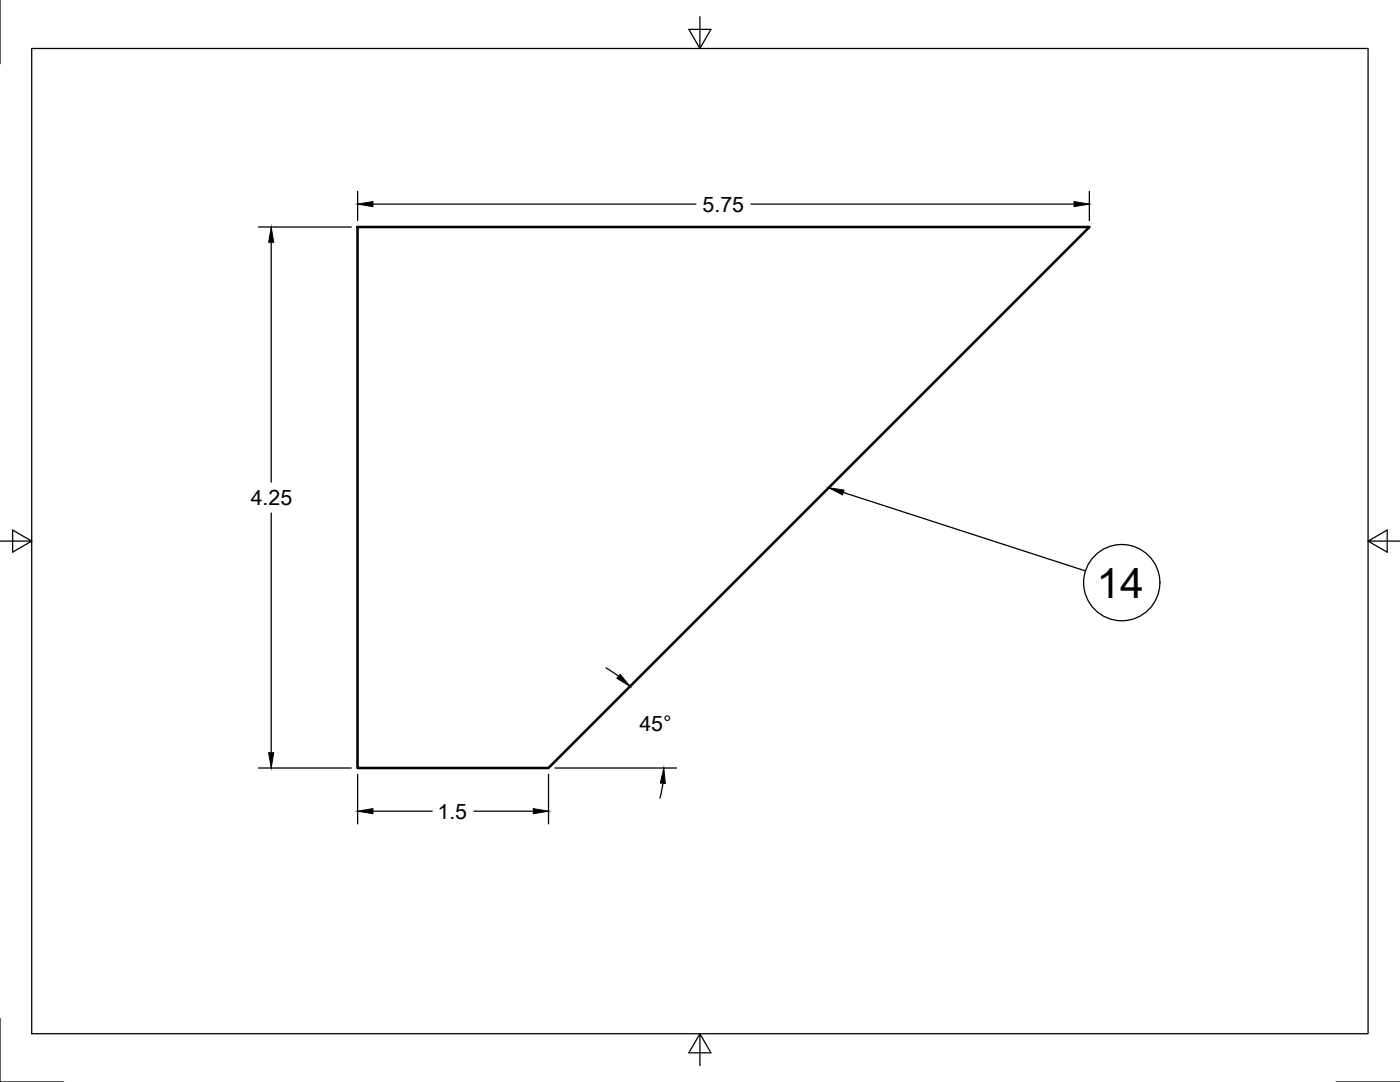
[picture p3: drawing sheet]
<svg xmlns="http://www.w3.org/2000/svg" width="279mm" height="216mm" viewBox="0 0 279 216" stroke-linecap="round" stroke-linejoin="round" font-family="sans-serif">
<defs><g id="words">
<text font-size="8.5" x="218.8" y="119.3">14</text>
<g font-size="4.3">
<text x="140.2" y="42.2">5.75</text>
<text x="50" y="100.8">4.25</text>
<text x="127.6" y="145.9">45°</text>
<text x="87.3" y="163.4">1.5</text>
</g>
</g></defs>
<!-- layer: Visible -->
<path d="M71.4 45.3h146l-107.9 107.9h-38.1z" fill="none" stroke="#000" stroke-width=".51"/>
<!-- layer: Dimensions -->
<g fill="none" stroke="#000" stroke-width=".25">
<path d="M71.4 38.2v5.8M217.4 38.2v5.8M51.6 45.3h18.5M54.1 48.3v47.9M74.4 40.7h64.5M149.9 40.7h64.5M54.1 102.4v47.8M120.9 133.3l2.6 1.7M51.6 153.2h18.5M71.4 154.5v9.9M109.5 154.5v9.9M110.7 153.2h24.3"/>
<path d="M132.3 156.3l-.6 3M74.4 161.9h11.9M94.6 161.9h11.8"/>
</g>
<path d="M54.1 45.3l.5 3h-1zM71.4 40.7l3-.5v1zM214.4 40.2l3 .5-3 .5zM123.8 134.6l2 2.4-2.7-1.7zM53.6 150.2h1l-.5 3zM132.5 153.2l.3 3.1h-1zM71.4 161.9l3-.5v1zM106.4 161.4l3.1 .5-3.1 .5z" fill="#000" stroke="#000" stroke-width=".2"/>
<!-- layer: Border -->
<path d="M0 0v12.7M6.3 9.7h266.7v196.6h-266.7zM139.7 3.3v6.4l2.2-3.8h-4.4l2.2 3.8M0 108h6.3l-3.8-2.2v4.4l3.8-2.2M273 108l3.8 2.2v-4.4l-3.8 2.2h6.4M0 203.2v12.7h12.7M139.7 206.3l-2.2 3.8h4.4l-2.2-3.8v6.3M266.7 215.9h12.7" fill="none" stroke="#000" stroke-width=".25"/>
<!-- layer: BOM -->
<g fill="none" stroke="#000" stroke-width=".25">
<path d="M168.3 98.3l48.3 15.6"/>
<circle cx="223.9" cy="116.3" r="7.6"/>
</g>
<path d="M165.4 97.3l3 .5-.3 .9z" fill="#000" stroke="#000" stroke-width=".2"/>
<use href="#words"/>
</svg>
